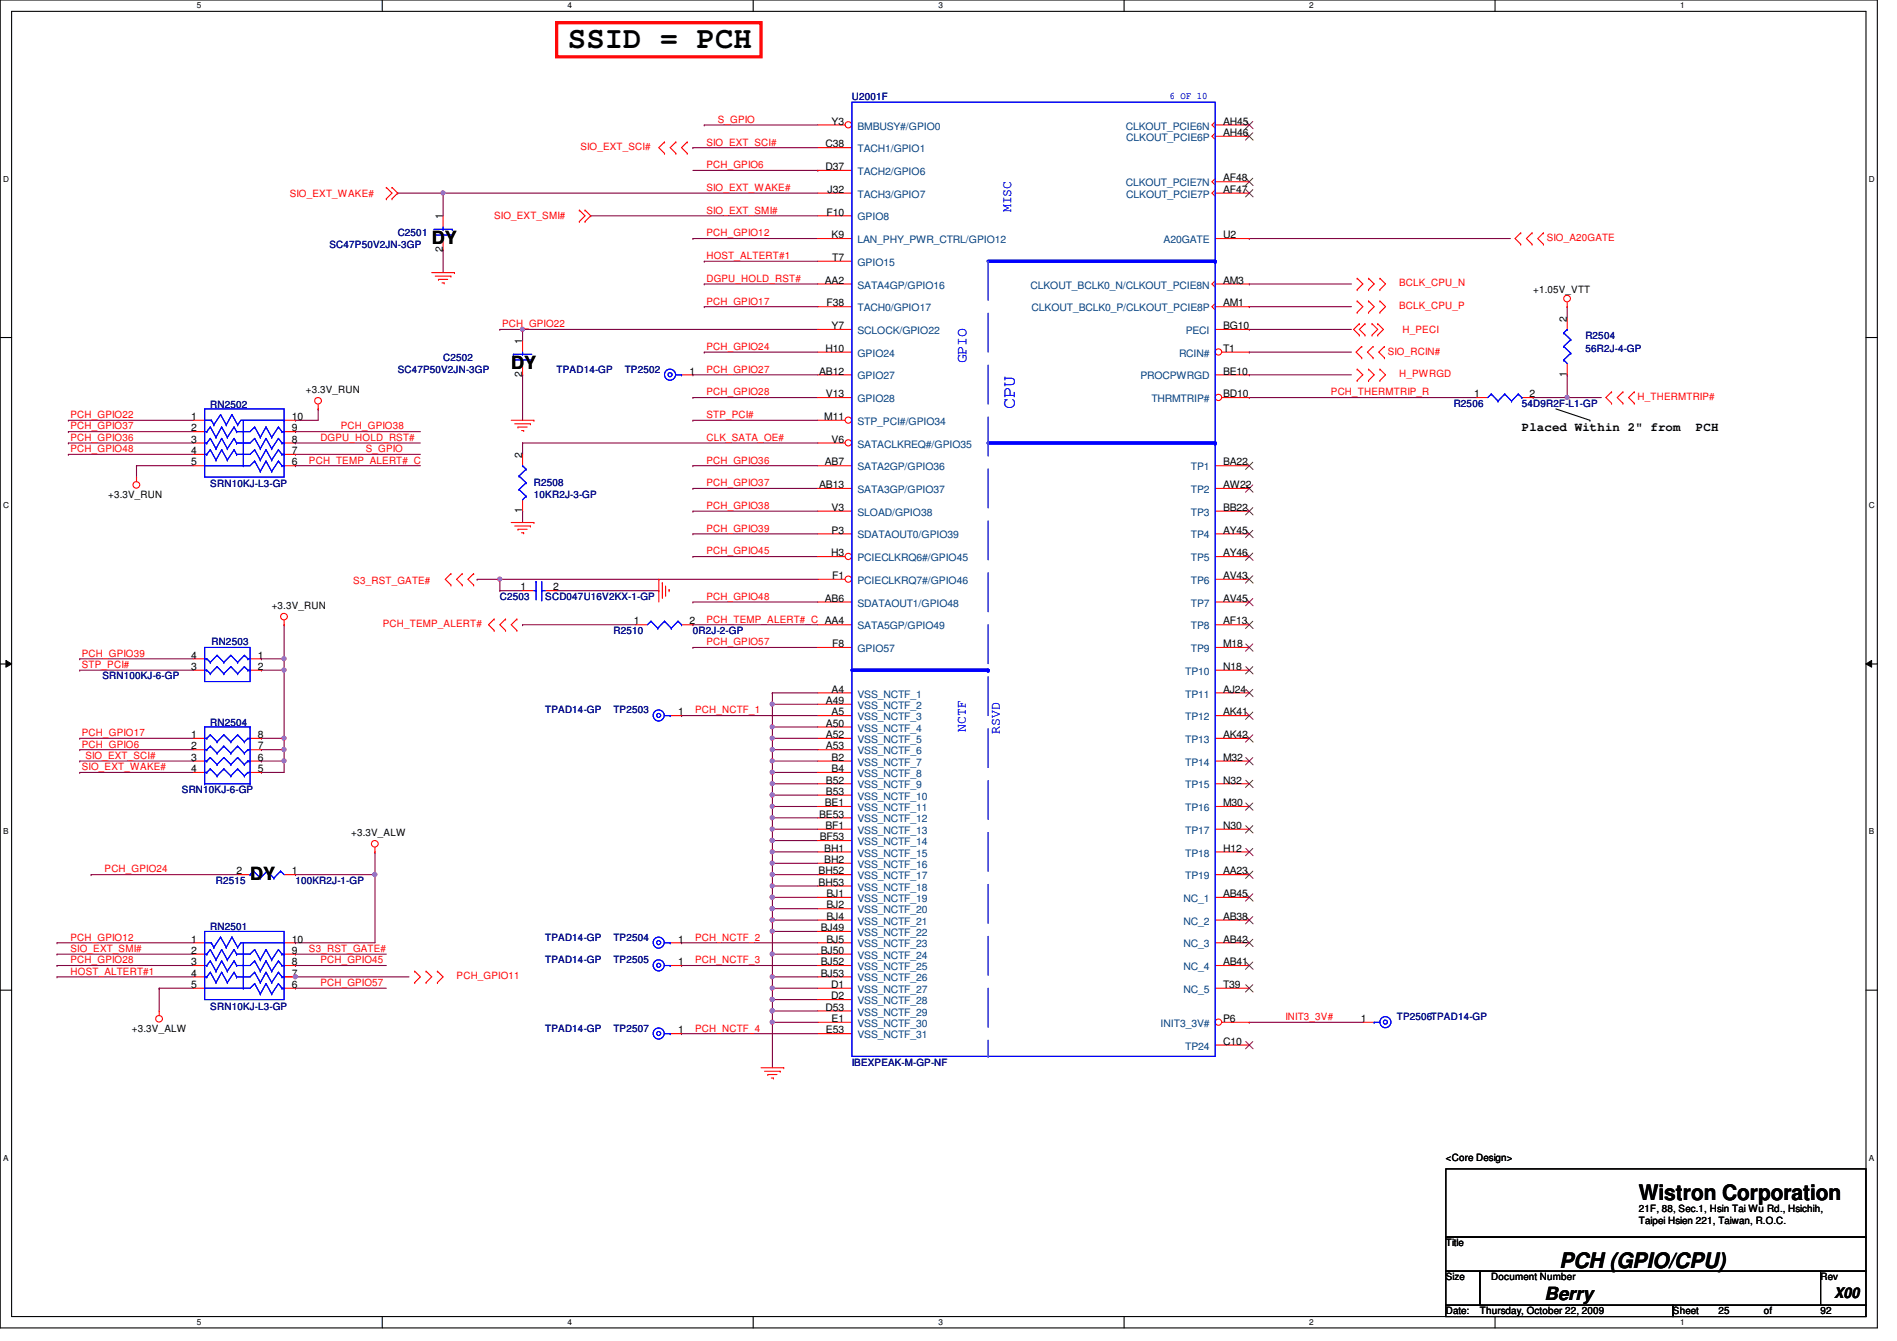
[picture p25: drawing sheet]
<svg xmlns="http://www.w3.org/2000/svg" width="297mm" height="210mm" viewBox="0 0 297 210" stroke-linecap="round" stroke-linejoin="round" font-family="sans-serif">
<defs><g id="words">
<text font-size="4.8" x="88.9" y="7.6">SSID = PCH</text>
<g font-size="3.3">
<text x="256.6" y="187.9">Wistron Corporation</text>
<text x="244.2" y="198.5">PCH (GPIO/CPU)</text>
</g>
<g font-size="2.8">
<text x="67.6" y="38.2">DY</text>
<text x="80" y="57.7">DY</text>
<text x="39.2" y="137.8">DY</text>
<text x="241.8" y="203.5">Berry</text>
</g>
<text font-size="2.8" fill="#00f" x="158.9" y="64" transform="rotate(-90 158.9 64)">CPU</text>
<text font-size="2.3" fill="#00f" x="151.3" y="56.9" transform="rotate(-90 151.3 56.9)">GPIO</text>
<text font-size="2.3" x="287.2" y="203.2">X00</text>
<g font-size="2.1" fill="#00f">
<text x="158.3" y="33.2" transform="rotate(-90 158.3 33.2)">MISC</text>
<text x="151.2" y="114.5" transform="rotate(-90 151.2 114.5)">NCTF</text>
<text x="156.5" y="114.9" transform="rotate(-90 156.5 114.9)">RSVD</text>
</g>
<g font-size="1.9">
<text x="238.3" y="67.4">Placed Within 2&quot; from</text>
<text x="265.6" y="67.4">PCH</text>
</g>
<g font-size="1.6" fill="#000080">
<text x="133.4" y="15.7">U2001F</text>
<text x="51.6" y="38.8">SC47P50V2JN-3GP</text>
<text x="62.3" y="37">C2501</text>
<text x="248.2" y="53">R2504</text>
<text x="62.3" y="58.3">SC47P50V2JN-3GP</text>
<text x="69.4" y="56.6">C2502</text>
<text x="87.2" y="58.3">TPAD14-GP</text>
<text x="97.8" y="58.3">TP2502</text>
<text x="248.2" y="55.1">56R2J-4-GP</text>
<text x="32.9" y="63.8">RN2502</text>
<text x="227.6" y="63.7">R2506</text>
<text x="238.3" y="63.7">54D9R2F-L1-GP</text>
<text x="32.9" y="76.3">SRN10KJ-L3-GP</text>
<text x="83.6" y="76.1">R2508</text>
<text x="83.6" y="77.9">10KR2J-3-GP</text>
<text x="78.3" y="93.9">C2503</text>
<text x="85.4" y="93.9">SCD047U16V2KX-1-GP</text>
<text x="33.1" y="101">RN2503</text>
<text x="96.1" y="99.2">R2510</text>
<text x="108.5" y="99.2">0R2J-2-GP</text>
<text x="16" y="106.3">SRN100KJ-6-GP</text>
<text x="32.9" y="113.6">RN2504</text>
<text x="85.4" y="111.7">TPAD14-GP</text>
<text x="96.1" y="111.7">TP2503</text>
<text x="28.5" y="124.1">SRN10KJ-6-GP</text>
<text x="33.8" y="138.3">R2515</text>
<text x="46.3" y="138.3">100KR2J-1-GP</text>
<text x="32.9" y="145.6">RN2501</text>
<text x="85.4" y="147.2">TPAD14-GP</text>
<text x="96.1" y="147.2">TP2504</text>
<text x="85.4" y="150.8">TPAD14-GP</text>
<text x="96.1" y="150.8">TP2505</text>
<text x="32.9" y="158.1">SRN10KJ-L3-GP</text>
<text x="85.4" y="161.5">TPAD14-GP</text>
<text x="96.1" y="161.5">TP2507</text>
<text x="218.7" y="159.7">TP2506TPAD14-GP</text>
<text x="133.4" y="166.8">IBEXPEAK-M-GP-NF</text>
</g>
<text font-size="1.6" fill="#00f" x="183.2" y="15.5">6 OF 10</text>
<g font-size="1.6" fill="#f00">
<text x="90.9" y="23.5">SIO_EXT_SCI#</text>
<text x="110.6" y="22.8">SIO_EXT_SCI#</text>
<text x="112.4" y="19.2">S_GPIO</text>
<text x="110.6" y="29.9">SIO_EXT_WAKE#</text>
<text x="110.6" y="26.3">PCH_GPIO6</text>
<text x="45.4" y="30.8">SIO_EXT_WAKE#</text>
<text x="77.4" y="34.3">SIO_EXT_SMI#</text>
<text x="110.6" y="33.4">SIO_EXT_SMI#</text>
<text x="110.6" y="37">PCH_GPIO12</text>
<text x="110.6" y="40.6">HOST_ALTERT#1</text>
<text x="242.2" y="37.7">SIO_A20GATE</text>
<text x="110.6" y="47.7">PCH_GPIO17</text>
<text x="110.6" y="44.1">DGPU_HOLD_RST#</text>
<text x="219.1" y="44.8">BCLK_CPU_N</text>
<text x="78.6" y="51.2">PCH_GPIO22</text>
<text x="219.1" y="48.4">BCLK_CPU_P</text>
<text x="219.6" y="52.1">H_PECI</text>
<text x="110.6" y="54.8">PCH_GPIO24</text>
<text x="110.6" y="58.3">PCH_GPIO27</text>
<text x="217.3" y="55.5">SIO_RCIN#</text>
<text x="219.1" y="59.1">H_PWRGD</text>
<text x="11" y="65.4">PCH_GPIO22</text>
<text x="110.6" y="61.9">PCH_GPIO28</text>
<text x="110.6" y="65.4">STP_PCI#</text>
<text x="208.4" y="61.9">PCH_THERMTRIP_R</text>
<text x="256.4" y="62.6">H_THERMTRIP#</text>
<text x="11" y="69">PCH_GPIO36</text>
<text x="11" y="70.8">PCH_GPIO48</text>
<text x="11" y="67.2">PCH_GPIO37</text>
<text x="50.2" y="69">DGPU_HOLD_RST#</text>
<text x="53.4" y="67.2">PCH_GPIO38</text>
<text x="57.3" y="70.8">S_GPIO</text>
<text x="110.6" y="69">CLK_SATA_OE#</text>
<text x="48.4" y="72.6">PCH_TEMP_ALERT#_C</text>
<text x="110.6" y="72.6">PCH_GPIO36</text>
<text x="110.6" y="76.1">PCH_GPIO37</text>
<text x="110.6" y="83.2">PCH_GPIO39</text>
<text x="110.6" y="79.7">PCH_GPIO38</text>
<text x="110.6" y="86.8">PCH_GPIO45</text>
<text x="55.3" y="91.4">S3_RST_GATE#</text>
<text x="110.6" y="93.9">PCH_GPIO48</text>
<text x="59.9" y="98.2">PCH_TEMP_ALERT#</text>
<text x="110.6" y="101">PCH_GPIO57</text>
<text x="110.6" y="97.5">PCH_TEMP_ALERT#_C AA4</text>
<text x="12.8" y="104.6">STP_PCI#</text>
<text x="12.8" y="102.8">PCH_GPIO39</text>
<text x="108.8" y="111.7">PCH_NCTF_1</text>
<text x="12.8" y="117">PCH_GPIO6</text>
<text x="12.8" y="115.2">PCH_GPIO17</text>
<text x="13.4" y="118.8">SIO_EXT_SCI#</text>
<text x="12.8" y="120.6">SIO_EXT_WAKE#</text>
<text x="16.4" y="136.6">PCH_GPIO24</text>
<text x="11" y="149">SIO_EXT_SMI#</text>
<text x="11" y="147.2">PCH_GPIO12</text>
<text x="48.4" y="149">S3_RST_GATE#</text>
<text x="108.8" y="147.2">PCH_NCTF_2</text>
<text x="11" y="152.6">HOST_ALTERT#1</text>
<text x="11" y="150.8">PCH_GPIO28</text>
<text x="50.2" y="154.3">PCH_GPIO57</text>
<text x="50.2" y="150.8">PCH_GPIO45</text>
<text x="71.5" y="153.3">PCH_GPIO11</text>
<text x="108.8" y="150.8">PCH_NCTF_3</text>
<text x="108.8" y="161.5">PCH_NCTF_4</text>
<text x="201.3" y="159.7">INIT3_3V#</text>
</g>
<g font-size="1.6">
<text x="129.2" y="23.1">C38</text>
<text x="130.2" y="19.5">Y3</text>
<text x="191.5" y="19.5">AH45</text>
<text x="191.5" y="21.3">AH46</text>
<text x="129.2" y="26.6">D37</text>
<text x="191.5" y="28.4">AF48</text>
<text x="69.3" y="34.3" transform="rotate(-90 69.3 34.3)">1</text>
<text x="129.4" y="33.7">F10</text>
<text x="129.6" y="30.2">J32</text>
<text x="191.5" y="30.2">AF47</text>
<text x="69.3" y="39.5" transform="rotate(-90 69.3 39.5)">2</text>
<text x="130.2" y="37.3">K9</text>
<text x="130.3" y="40.9">T7</text>
<text x="191.5" y="37.3">U2</text>
<text x="129.2" y="44.4">AA2</text>
<text x="129.4" y="48">F38</text>
<text x="191.5" y="44.4">AM3</text>
<text x="191.5" y="48">AM1</text>
<text x="240.1" y="45.9">+1.05V_VTT</text>
<text x="81.8" y="53.9" transform="rotate(-90 81.8 53.9)">1</text>
<text x="130.2" y="51.5">Y7</text>
<text x="191.5" y="51.5">BG10</text>
<text x="245.4" y="50.3" transform="rotate(-90 245.4 50.3)">2</text>
<text x="81.8" y="59" transform="rotate(-90 81.8 59)">2</text>
<text x="107.9" y="58.6">1</text>
<text x="128.3" y="58.6">AB12</text>
<text x="129.2" y="55.1">H10</text>
<text x="191.5" y="58.6">BE10</text>
<text x="191.5" y="55.1">T1</text>
<text x="245.4" y="59" transform="rotate(-90 245.4 59)">1</text>
<text x="29.9" y="65.7">1</text>
<text x="45.7" y="65.7">10</text>
<text x="47.9" y="61.6">+3.3V_RUN</text>
<text x="129.1" y="65.7">M11</text>
<text x="129.3" y="62.2">V13</text>
<text x="191.5" y="62.2">BD10</text>
<text x="230.8" y="62.2">1</text>
<text x="239.5" y="62.2">2</text>
<text x="29.9" y="67.5">2</text>
<text x="29.9" y="69.3">3</text>
<text x="29.9" y="71.1">4</text>
<text x="45.7" y="71.1">7</text>
<text x="45.7" y="69.3">8</text>
<text x="45.7" y="67.5">9</text>
<text x="81.8" y="71.7" transform="rotate(-90 81.8 71.7)">2</text>
<text x="130.2" y="69.3">V6</text>
<text x="16.9" y="77.9">+3.3V_RUN</text>
<text x="29.9" y="72.9">5</text>
<text x="45.7" y="72.9">6</text>
<text x="128.3" y="76.4">AB13</text>
<text x="129.2" y="72.9">AB7</text>
<text x="191.5" y="72.9">BA22</text>
<text x="191.5" y="76.4">AW22</text>
<text x="81.8" y="80.3" transform="rotate(-90 81.8 80.3)">1</text>
<text x="130.2" y="80">V3</text>
<text x="130.2" y="83.5">P3</text>
<text x="191.5" y="83.5">AY45</text>
<text x="191.5" y="80">BB22</text>
<text x="130.1" y="87.1">H3</text>
<text x="191.5" y="87.1">AY46</text>
<text x="42.5" y="95.3">+3.3V_RUN</text>
<text x="81.5" y="92.4">1</text>
<text x="86.6" y="92.4">2</text>
<text x="129.2" y="94.2">AB6</text>
<text x="130.3" y="90.6">F1</text>
<text x="191.5" y="90.6">AV43</text>
<text x="191.5" y="94.2">AV45</text>
<text x="99.3" y="97.7">1</text>
<text x="107.9" y="97.7">2</text>
<text x="130.3" y="101.3">F8</text>
<text x="191.5" y="101.3">M18</text>
<text x="191.5" y="97.7">AF13</text>
<text x="29.9" y="104.9">3</text>
<text x="29.9" y="103.1">4</text>
<text x="40.4" y="103.1">1</text>
<text x="40.4" y="104.9">2</text>
<text x="191.5" y="104.9">N18</text>
<text x="106.2" y="112">1</text>
<text x="129.3" y="110.2">A49</text>
<text x="129.3" y="113.7">A50</text>
<text x="130.2" y="108.4">A4</text>
<text x="130.2" y="112">A5</text>
<text x="191.5" y="108.4">AJ24</text>
<text x="191.5" y="112">AK41</text>
<text x="29.9" y="115.5">1</text>
<text x="29.9" y="117.3">2</text>
<text x="29.9" y="119.1">3</text>
<text x="40.4" y="119.1">6</text>
<text x="40.4" y="117.3">7</text>
<text x="40.4" y="115.5">8</text>
<text x="129.3" y="115.5">A52</text>
<text x="129.3" y="117.3">A53</text>
<text x="130.2" y="119.1">B2</text>
<text x="191.5" y="115.5">AK42</text>
<text x="191.5" y="119.1">M32</text>
<text x="29.9" y="120.9">4</text>
<text x="40.4" y="120.9">5</text>
<text x="129.3" y="122.6">B52</text>
<text x="129.3" y="124.4">B53</text>
<text x="130.2" y="120.9">B4</text>
<text x="191.5" y="122.6">N32</text>
<text x="55" y="130.9">+3.3V_ALW</text>
<text x="128.3" y="128">BE53</text>
<text x="128.4" y="131.5">BF53</text>
<text x="129.2" y="126.2">BE1</text>
<text x="129.2" y="129.8">BF1</text>
<text x="191.5" y="126.2">M30</text>
<text x="191.5" y="129.8">N30</text>
<text x="37" y="136.9">2</text>
<text x="45.7" y="136.9">1</text>
<text x="128.2" y="136.9">BH52</text>
<text x="129.1" y="133.3">BH1</text>
<text x="129.1" y="135.1">BH2</text>
<text x="191.5" y="136.9">AA23</text>
<text x="191.5" y="133.3">H12</text>
<text x="128.2" y="138.6">BH53</text>
<text x="129.4" y="140.4">BJ1</text>
<text x="129.4" y="142.2">BJ2</text>
<text x="129.4" y="144">BJ4</text>
<text x="191.5" y="140.4">AB45</text>
<text x="191.5" y="144">AB38</text>
<text x="29.9" y="147.5">1</text>
<text x="29.9" y="149.3">2</text>
<text x="45.7" y="149.3">9</text>
<text x="45.7" y="147.5">10</text>
<text x="106.2" y="147.5">1</text>
<text x="128.5" y="145.8">BJ49</text>
<text x="128.5" y="149.3">BJ50</text>
<text x="129.4" y="147.5">BJ5</text>
<text x="191.5" y="147.5">AB42</text>
<text x="29.9" y="151.1">3</text>
<text x="29.9" y="152.9">4</text>
<text x="29.9" y="154.6">5</text>
<text x="45.7" y="154.6">6</text>
<text x="45.7" y="152.9">7</text>
<text x="45.7" y="151.1">8</text>
<text x="106.2" y="151.1">1</text>
<text x="128.5" y="151.1">BJ52</text>
<text x="128.5" y="152.9">BJ53</text>
<text x="130.1" y="154.6">D1</text>
<text x="191.5" y="151.1">AB41</text>
<text x="191.5" y="154.6">T39</text>
<text x="20.7" y="161.5">+3.3V_ALW</text>
<text x="106.2" y="161.8">1</text>
<text x="129.2" y="158.2">D53</text>
<text x="129.3" y="161.8">E53</text>
<text x="130.1" y="156.4">D2</text>
<text x="130.2" y="160">E1</text>
<text x="191.5" y="160">P6</text>
<text x="213.1" y="160">1</text>
<text x="191.5" y="163.5">C10</text>
<text x="226.4" y="181.7">&lt;Core Design&gt;</text>
<text x="256.6" y="189.7">21F, 88, Sec.1, Hsin Tai Wu Rd., Hsichih,</text>
<text x="256.6" y="191.6">Taipei Hsien 221, Taiwan, R.O.C.</text>
<text x="226.4" y="195.1">Title</text>
<text x="226.4" y="200.4">Size</text>
<text x="233.5" y="200.4">Document Number</text>
<text x="285.1" y="200.4">Rev</text>
<text x="226.4" y="205.7">Date:</text>
<text x="231.7" y="205.7">Thursday, October 22, 2009</text>
<text x="262" y="205.7">Sheet</text>
<text x="269.1" y="205.7">25</text>
<text x="276.2" y="205.7">of</text>
<text x="285.1" y="205.7">92</text>
</g>
<g font-size="1.6" fill="#004080">
<text x="134.3" y="20.3">BMBUSY#/GPIO0</text>
<text x="134.3" y="23.8">TACH1/GPIO1</text>
<text x="176.3" y="20.3">CLKOUT_PCIE6N</text>
<text x="176.4" y="22.1">CLKOUT_PCIE6P</text>
<text x="134.3" y="27.4">TACH2/GPIO6</text>
<text x="176.3" y="29.2">CLKOUT_PCIE7N</text>
<text x="134.3" y="30.9">TACH3/GPIO7</text>
<text x="134.3" y="34.5">GPIO8</text>
<text x="176.4" y="30.9">CLKOUT_PCIE7P</text>
<text x="134.3" y="38.1">LAN_PHY_PWR_CTRL/GPIO12</text>
<text x="134.3" y="41.6">GPIO15</text>
<text x="182.2" y="38.1">A20GATE</text>
<text x="134.3" y="45.2">SATA4GP/GPIO16</text>
<text x="161.4" y="45.2">CLKOUT_BCLK0_N/CLKOUT_PCIE8N</text>
<text x="134.3" y="48.7">TACH0/GPIO17</text>
<text x="134.3" y="52.3">SCLOCK/GPIO22</text>
<text x="161.5" y="48.7">CLKOUT_BCLK0_P/CLKOUT_PCIE8P</text>
<text x="185.7" y="52.3">PECI</text>
<text x="134.3" y="59.4">GPIO27</text>
<text x="134.3" y="55.8">GPIO24</text>
<text x="178.6" y="59.4">PROCPWRGD</text>
<text x="184.6" y="55.8">RCIN#</text>
<text x="134.3" y="62.9">GPIO28</text>
<text x="180.3" y="62.9">THRMTRIP#</text>
<text x="134.3" y="66.5">STP_PCI#/GPIO34</text>
<text x="134.3" y="70.1">SATACLKREQ#/GPIO35</text>
<text x="134.3" y="77.2">SATA3GP/GPIO37</text>
<text x="134.3" y="73.6">SATA2GP/GPIO36</text>
<text x="186.5" y="73.6">TP1</text>
<text x="186.5" y="77.2">TP2</text>
<text x="134.3" y="80.7">SLOAD/GPIO38</text>
<text x="186.5" y="80.7">TP3</text>
<text x="134.3" y="84.3">SDATAOUT0/GPIO39</text>
<text x="134.3" y="87.8">PCIECLKRQ6#/GPIO45</text>
<text x="186.5" y="87.8">TP5</text>
<text x="186.5" y="84.3">TP4</text>
<text x="134.3" y="95">SDATAOUT1/GPIO48</text>
<text x="134.3" y="91.4">PCIECLKRQ7#/GPIO46</text>
<text x="186.5" y="91.4">TP6</text>
<text x="186.5" y="95">TP7</text>
<text x="134.3" y="98.5">SATA5GP/GPIO49</text>
<text x="186.5" y="98.5">TP8</text>
<text x="134.3" y="102.1">GPIO57</text>
<text x="185.6" y="105.6">TP10</text>
<text x="186.5" y="102.1">TP9</text>
<text x="134.3" y="109.2">VSS_NCTF_1</text>
<text x="134.3" y="111">VSS_NCTF_2</text>
<text x="134.3" y="112.7">VSS_NCTF_3</text>
<text x="185.6" y="109.2">TP11</text>
<text x="185.6" y="112.7">TP12</text>
<text x="134.3" y="114.5">VSS_NCTF_4</text>
<text x="134.3" y="116.3">VSS_NCTF_5</text>
<text x="134.3" y="118.1">VSS_NCTF_6</text>
<text x="134.3" y="119.8">VSS_NCTF_7</text>
<text x="185.6" y="116.3">TP13</text>
<text x="185.6" y="119.8">TP14</text>
<text x="134.3" y="121.6">VSS_NCTF_8</text>
<text x="134.3" y="123.4">VSS_NCTF_9</text>
<text x="134.3" y="125.2">VSS_NCTF_10</text>
<text x="185.6" y="123.4">TP15</text>
<text x="134.3" y="127">VSS_NCTF_11</text>
<text x="134.3" y="128.7">VSS_NCTF_12</text>
<text x="134.3" y="130.5">VSS_NCTF_13</text>
<text x="185.6" y="127">TP16</text>
<text x="185.6" y="130.5">TP17</text>
<text x="134.3" y="132.3">VSS_NCTF_14</text>
<text x="134.3" y="134.1">VSS_NCTF_15</text>
<text x="134.3" y="135.8">VSS_NCTF_16</text>
<text x="134.3" y="137.6">VSS_NCTF_17</text>
<text x="185.6" y="137.6">TP19</text>
<text x="185.6" y="134.1">TP18</text>
<text x="134.3" y="139.4">VSS_NCTF_18</text>
<text x="134.3" y="141.2">VSS_NCTF_19</text>
<text x="134.3" y="143">VSS_NCTF_20</text>
<text x="185.3" y="141.2">NC_1</text>
<text x="134.3" y="144.7">VSS_NCTF_21</text>
<text x="134.3" y="146.5">VSS_NCTF_22</text>
<text x="134.3" y="148.3">VSS_NCTF_23</text>
<text x="185.3" y="144.7">NC_2</text>
<text x="185.3" y="148.3">NC_3</text>
<text x="134.3" y="150.1">VSS_NCTF_24</text>
<text x="134.3" y="151.8">VSS_NCTF_25</text>
<text x="134.3" y="153.6">VSS_NCTF_26</text>
<text x="134.3" y="155.4">VSS_NCTF_27</text>
<text x="185.3" y="151.8">NC_4</text>
<text x="185.3" y="155.4">NC_5</text>
<text x="134.3" y="157.2">VSS_NCTF_28</text>
<text x="134.3" y="159">VSS_NCTF_29</text>
<text x="134.3" y="160.7">VSS_NCTF_30</text>
<text x="181.7" y="160.7">INIT3_3V#</text>
<text x="134.3" y="162.5">VSS_NCTF_31</text>
<text x="185.6" y="164.3">TP24</text>
</g>
<g font-size="1.3">
<text x="30.8" y="1.3">5</text>
<text x="88.9" y="1.3">4</text>
<text x="146.9" y="1.3">3</text>
<text x="205" y="1.3">2</text>
<text x="263.1" y="1.3">1</text>
<text x=".5" y="28.4">D</text>
<text x="292.6" y="28.4">D</text>
<text x=".5" y="79.5">C</text>
<text x="292.6" y="79.5">C</text>
<text x=".5" y="130.6">B</text>
<text x="292.6" y="130.6">B</text>
<text x=".5" y="181.7">A</text>
<text x="292.6" y="181.7">A</text>
<text x="30.8" y="207.4">5</text>
<text x="88.9" y="207.4">4</text>
<text x="146.9" y="207.4">3</text>
<text x="205" y="207.4">2</text>
<text x="263.1" y="207.4">1</text>
</g>
</g></defs>
<path d="M0 0h294v207.9h-294zM1.8 1.8h290.4v204.3h-290.4z" fill="none" stroke="#000" stroke-width=".17"/>
<g fill="#fff">
<path d="M30.8 .2h.7v1.4h-.7z"/>
<path d="M30.8 206.2h.7v1.4h-.7z"/>
</g>
<path d="M59.9 0v1.8M59.9 206.1v1.8" fill="none" stroke="#000" stroke-width=".17"/>
<g fill="#fff">
<path d="M88.9 .2h.6v1.4h-.6z"/>
<path d="M88.9 206.2h.6v1.4h-.6z"/>
</g>
<path d="M117.9 0v1.8M117.9 206.1v1.8" fill="none" stroke="#000" stroke-width=".17"/>
<g fill="#fff">
<path d="M146.9 .2h.7v1.4h-.7z"/>
<path d="M146.9 206.2h.7v1.4h-.7z"/>
</g>
<path d="M176 0v1.8M176 206.1v1.8" fill="none" stroke="#000" stroke-width=".17"/>
<g fill="#fff">
<path d="M205 .2h.7v1.4h-.7z"/>
<path d="M205 206.2h.7v1.4h-.7z"/>
</g>
<path d="M234.1 0v1.8M234.1 206.1v1.8" fill="none" stroke="#000" stroke-width=".17"/>
<g fill="#fff">
<path d="M263.1 .2h.7v1.4h-.7z"/>
<path d="M263.1 206.2h.7v1.4h-.7z"/>
<path d="M.5 27.3h.9v1.4h-.9z"/>
<path d="M292.6 27.3h.9v1.4h-.9z"/>
<path d="M.5 78.4h.9v1.4h-.9z"/>
<path d="M292.6 78.4h.9v1.4h-.9z"/>
</g>
<path d="M0 52.8h1.8M292.2 52.8h1.8" fill="none" stroke="#000" stroke-width=".17"/>
<g fill="#fff">
<path d="M.5 129.5h.8v1.4h-.8z"/>
<path d="M292.6 129.5h.9v1.4h-.9z"/>
</g>
<path d="M0 103.9h1.8M292.2 103.9h1.8" fill="none" stroke="#000" stroke-width=".17"/>
<path d="M.9 103.4l.9 .5-.9 .5zM292.2 103.9l.9-.5v1z" fill="#000"/>
<path d="M.9 103.4l.9 .5-.9 .5zM292.2 103.9l.9-.5v1z" fill="none" stroke="#000" stroke-width=".16"/>
<g fill="#fff">
<path d="M.5 180.5h.8v1.4h-.8z"/>
<path d="M292.6 180.5h.9v1.4h-.9z"/>
</g>
<path d="M0 155h1.8M292.2 155h1.8" fill="none" stroke="#000" stroke-width=".17"/>
<path d="M120.9 108.5h.1M120.9 110.2h.1M120.9 108.5h7.2M120.9 108.5v1.7M120.9 110.2h7.2" fill="none" stroke="#800040" stroke-width=".17"/>
<circle cx="120.9" cy="110.2" r=".32" fill="#f0f"/>
<circle cx="120.9" cy="110.2" r=".32" fill="none" stroke="#f0f" stroke-width=".17"/>
<path d="M106.7 112h.1M106.7 112h21.4M120.9 113.8h.1M120.9 113.8h7.2" fill="none" stroke="#800040" stroke-width=".17"/>
<circle cx="120.9" cy="113.8" r=".32" fill="#f0f"/>
<circle cx="120.9" cy="113.8" r=".32" fill="none" stroke="#f0f" stroke-width=".17"/>
<path d="M120.9 113.8h.1M120.9 115.6h.1M120.9 117.3h.1M120.9 113.8v1.8M120.9 117.3v1.8M120.9 115.6h7.2M120.9 117.3h7.2" fill="none" stroke="#800040" stroke-width=".17"/>
<circle cx="120.9" cy="117.3" r=".32" fill="#f0f"/>
<circle cx="120.9" cy="117.3" r=".32" fill="none" stroke="#f0f" stroke-width=".17"/>
<path d="M120.9 119.1h.1M120.9 119.1h7.2" fill="none" stroke="#800040" stroke-width=".17"/>
<circle cx="120.9" cy="119.1" r=".32" fill="#f0f"/>
<circle cx="120.9" cy="119.1" r=".32" fill="none" stroke="#f0f" stroke-width=".17"/>
<path d="M120.9 119.1h.1M120.9 119.1v1.8M120.9 120.9h.1M120.9 120.9h7.2" fill="none" stroke="#800040" stroke-width=".17"/>
<circle cx="120.9" cy="120.9" r=".32" fill="#f0f"/>
<circle cx="120.9" cy="120.9" r=".32" fill="none" stroke="#f0f" stroke-width=".17"/>
<path d="M120.9 120.9h.1M120.9 122.7h.1M120.9 120.9v1.8M120.9 122.7h7.2" fill="none" stroke="#800040" stroke-width=".17"/>
<circle cx="120.9" cy="122.7" r=".32" fill="#f0f"/>
<circle cx="120.9" cy="122.7" r=".32" fill="none" stroke="#f0f" stroke-width=".17"/>
<path d="M120.9 122.7h.1M120.9 124.5h.1M120.9 122.7v1.8M120.9 124.5h7.2" fill="none" stroke="#800040" stroke-width=".17"/>
<circle cx="120.9" cy="124.4" r=".32" fill="#f0f"/>
<circle cx="120.9" cy="124.4" r=".32" fill="none" stroke="#f0f" stroke-width=".17"/>
<path d="M120.9 126.2h.1M120.9 126.2v1.8" fill="none" stroke="#800040" stroke-width=".17"/>
<circle cx="120.9" cy="126.2" r=".32" fill="#f0f"/>
<circle cx="120.9" cy="126.2" r=".32" fill="none" stroke="#f0f" stroke-width=".17"/>
<path d="M120.9 126.2h.1M120.9 136.9h.1M120.9 126.2h7.2M120.9 136.9h7.2" fill="none" stroke="#800040" stroke-width=".17"/>
<circle cx="120.9" cy="136.9" r=".32" fill="#f0f"/>
<circle cx="120.9" cy="136.9" r=".32" fill="none" stroke="#f0f" stroke-width=".17"/>
<path d="M120.9 138.7h.1M120.9 138.7h7.2" fill="none" stroke="#800040" stroke-width=".17"/>
<circle cx="120.9" cy="138.7" r=".32" fill="#f0f"/>
<circle cx="120.9" cy="138.7" r=".32" fill="none" stroke="#f0f" stroke-width=".17"/>
<path d="M120.9 128h.1M120.9 128h7.2" fill="none" stroke="#800040" stroke-width=".17"/>
<circle cx="120.9" cy="128" r=".32" fill="#f0f"/>
<circle cx="120.9" cy="128" r=".32" fill="none" stroke="#f0f" stroke-width=".17"/>
<path d="M120.9 140.5h.1M120.9 140.5h7.2" fill="none" stroke="#800040" stroke-width=".17"/>
<circle cx="120.9" cy="140.4" r=".32" fill="#f0f"/>
<circle cx="120.9" cy="140.4" r=".32" fill="none" stroke="#f0f" stroke-width=".17"/>
<path d="M120.9 142.2h.1M120.9 142.2h7.2" fill="none" stroke="#800040" stroke-width=".17"/>
<circle cx="120.9" cy="142.2" r=".32" fill="#f0f"/>
<circle cx="120.9" cy="142.2" r=".32" fill="none" stroke="#f0f" stroke-width=".17"/>
<path d="M120.9 129.8h.1M120.9 129.8h7.2" fill="none" stroke="#800040" stroke-width=".17"/>
<circle cx="120.9" cy="129.8" r=".32" fill="#f0f"/>
<circle cx="120.9" cy="129.8" r=".32" fill="none" stroke="#f0f" stroke-width=".17"/>
<path d="M120.9 144h.1M120.9 144h7.2" fill="none" stroke="#800040" stroke-width=".17"/>
<circle cx="120.9" cy="144" r=".32" fill="#f0f"/>
<circle cx="120.9" cy="144" r=".32" fill="none" stroke="#f0f" stroke-width=".17"/>
<path d="M120.9 131.6h.1M120.9 131.6h7.2" fill="none" stroke="#800040" stroke-width=".17"/>
<circle cx="120.9" cy="131.5" r=".32" fill="#f0f"/>
<circle cx="120.9" cy="131.5" r=".32" fill="none" stroke="#f0f" stroke-width=".17"/>
<path d="M120.9 145.8h.1M120.9 145.8h7.2" fill="none" stroke="#800040" stroke-width=".17"/>
<circle cx="120.9" cy="145.8" r=".32" fill="#f0f"/>
<circle cx="120.9" cy="145.8" r=".32" fill="none" stroke="#f0f" stroke-width=".17"/>
<path d="M120.9 133.3h.1M120.9 135.1h.1M120.9 133.3h7.2M120.9 135.1h7.2" fill="none" stroke="#800040" stroke-width=".17"/>
<circle cx="120.9" cy="135.1" r=".32" fill="#f0f"/>
<circle cx="120.9" cy="135.1" r=".32" fill="none" stroke="#f0f" stroke-width=".17"/>
<path d="M120.9 128h.1M120.9 133.3h.1M120.9 128v1.8M120.9 133.3v1.8" fill="none" stroke="#800040" stroke-width=".17"/>
<circle cx="120.9" cy="133.3" r=".32" fill="#f0f"/>
<circle cx="120.9" cy="133.3" r=".32" fill="none" stroke="#f0f" stroke-width=".17"/>
<path d="M120.9 129.8h.1M120.9 138.7h.1M120.9 129.8v1.8M120.9 138.7v3.5M120.9 140.5h.1" fill="none" stroke="#800040" stroke-width=".17"/>
<circle cx="120.9" cy="140.4" r=".32" fill="#f0f"/>
<circle cx="120.9" cy="140.4" r=".32" fill="none" stroke="#f0f" stroke-width=".17"/>
<path d="M120.9 142.2h.1M120.9 142.2v1.8" fill="none" stroke="#800040" stroke-width=".17"/>
<circle cx="120.9" cy="142.2" r=".32" fill="#f0f"/>
<circle cx="120.9" cy="142.2" r=".32" fill="none" stroke="#f0f" stroke-width=".17"/>
<path d="M120.9 156.5h.1M120.9 156.5h7.2" fill="none" stroke="#800040" stroke-width=".17"/>
<circle cx="120.9" cy="156.4" r=".32" fill="#f0f"/>
<circle cx="120.9" cy="156.4" r=".32" fill="none" stroke="#f0f" stroke-width=".17"/>
<path d="M120.9 158.2h.1M120.9 158.2h7.2" fill="none" stroke="#800040" stroke-width=".17"/>
<circle cx="120.9" cy="158.2" r=".32" fill="#f0f"/>
<circle cx="120.9" cy="158.2" r=".32" fill="none" stroke="#f0f" stroke-width=".17"/>
<path d="M106.7 147.6h.1M106.7 147.6h21.4M120.9 160h.1M120.9 160h7.2" fill="none" stroke="#800040" stroke-width=".17"/>
<circle cx="120.9" cy="160" r=".32" fill="#f0f"/>
<circle cx="120.9" cy="160" r=".32" fill="none" stroke="#f0f" stroke-width=".17"/>
<path d="M120.9 149.4h.1M120.9 149.4h7.2M106.7 161.8h.1M106.7 161.8h21.4" fill="none" stroke="#800040" stroke-width=".17"/>
<circle cx="120.9" cy="149.3" r=".32" fill="#f0f"/>
<circle cx="120.9" cy="149.3" r=".32" fill="none" stroke="#f0f" stroke-width=".17"/>
<path d="M106.7 151.1h.1M106.7 151.1h21.4M120.9 152.9h.1M120.9 152.9h7.2" fill="none" stroke="#800040" stroke-width=".17"/>
<circle cx="120.9" cy="152.9" r=".32" fill="#f0f"/>
<circle cx="120.9" cy="152.9" r=".32" fill="none" stroke="#f0f" stroke-width=".17"/>
<path d="M120.9 154.7h.1M120.9 154.7h7.2M120.9 154.7v1.8" fill="none" stroke="#800040" stroke-width=".17"/>
<circle cx="120.9" cy="154.7" r=".32" fill="#f0f"/>
<circle cx="120.9" cy="154.7" r=".32" fill="none" stroke="#f0f" stroke-width=".17"/>
<path d="M120.9 156.5h.1M120.9 156.5v1.7" fill="none" stroke="#800040" stroke-width=".17"/>
<circle cx="120.9" cy="156.4" r=".32" fill="#f0f"/>
<circle cx="120.9" cy="156.4" r=".32" fill="none" stroke="#f0f" stroke-width=".17"/>
<path d="M120.9 158.2h.1M120.9 158.2v1.8" fill="none" stroke="#800040" stroke-width=".17"/>
<circle cx="120.9" cy="158.2" r=".32" fill="#f0f"/>
<circle cx="120.9" cy="158.2" r=".32" fill="none" stroke="#f0f" stroke-width=".17"/>
<path d="M195.6 58.7h.1M195.6 55.1h.1M195.6 58.7h16M195.6 55.1h16M245.4 58.7h.1M245.4 58.7v3.5" fill="none" stroke="#800040" stroke-width=".17"/>
<circle cx="245.4" cy="62.2" r=".32" fill="#f0f"/>
<circle cx="245.4" cy="62.2" r=".32" fill="none" stroke="#f0f" stroke-width=".17"/>
<g fill="none" stroke="#800040" stroke-width=".17">
<path d="M108.5 37.3h.1M108.5 37.3h19.6M195.6 44.4h.1M195.6 48h.1M195.6 51.6h.1M195.6 44.4h16M195.6 48h16M195.6 51.6h16M245.4 48h.1M245.4 48v1.8M81.8 69.3h.1M81.8 69.3h46.3"/>
<path d="M108.5 62.2h.1M108.5 62.2h19.6M195.6 62.2h.1M195.6 62.2h35.6M240.1 62.2h.1M240.1 62.2h5.3M108.5 83.6h.1M108.5 83.6h19.6M120.9 131.6h.1M120.9 131.6v1.7M120.9 152.9h.1M120.9 152.9v1.8"/>
</g>
<circle cx="120.9" cy="131.5" r=".32" fill="#f0f"/>
<circle cx="120.9" cy="131.5" r=".32" fill="none" stroke="#f0f" stroke-width=".17"/>
<path d="M120.9 115.6h.1M120.9 115.6v1.7" fill="none" stroke="#800040" stroke-width=".17"/>
<circle cx="120.9" cy="115.5" r=".32" fill="#f0f"/>
<circle cx="120.9" cy="115.5" r=".32" fill="none" stroke="#f0f" stroke-width=".17"/>
<path d="M120.9 144h.1M120.9 144v1.8" fill="none" stroke="#800040" stroke-width=".17"/>
<circle cx="120.9" cy="144" r=".32" fill="#f0f"/>
<circle cx="120.9" cy="144" r=".32" fill="none" stroke="#f0f" stroke-width=".17"/>
<path d="M120.9 124.5h.1M120.9 124.5v1.7" fill="none" stroke="#800040" stroke-width=".17"/>
<circle cx="120.9" cy="124.4" r=".32" fill="#f0f"/>
<circle cx="120.9" cy="124.4" r=".32" fill="none" stroke="#f0f" stroke-width=".17"/>
<g fill="none" stroke="#800040" stroke-width=".17">
<path d="M69.4 30.2h.1M69.4 30.2h58.7M195.6 37.3h.1M195.6 37.3h40.9M110.3 40.9h.1M110.3 40.9h17.8M108.5 72.9h.1M108.5 65.8h.1M108.5 72.9h19.6M108.5 65.8h19.6M108.5 87.1h.1M108.5 87.1h19.6"/>
<path d="M108.5 101.3h.1M108.5 101.3h19.6M195.6 160h.1M195.6 160h17.8"/>
</g>
<circle cx="69.4" cy="30.2" r=".32" fill="#f0f"/>
<circle cx="69.4" cy="30.2" r=".32" fill="none" stroke="#f0f" stroke-width=".17"/>
<path d="M62.3 30.2h.1M62.3 30.2h7.1M69.4 30.2h.1M69.4 39.1h.1M69.4 30.2v3.6M69.4 39.1v3.6M92.5 33.8h.1M92.5 33.8h35.6M81.8 51.6h.1M81.8 51.6h46.3M110.3 48h.1M110.3 48h17.8" fill="none" stroke="#800040" stroke-width=".17"/>
<circle cx="81.8" cy="51.5" r=".32" fill="#f0f"/>
<circle cx="81.8" cy="51.5" r=".32" fill="none" stroke="#f0f" stroke-width=".17"/>
<g fill="none" stroke="#800040" stroke-width=".17">
<path d="M78.3 51.6h.1M78.3 51.6h3.5M81.8 58.7h.1M81.8 51.6h.1M81.8 51.6v1.7M81.8 58.7v7.1M108.5 58.7h.1M108.5 58.7h19.6M110.3 55.1h.1M110.3 55.1h17.8M81.8 69.3h.1M81.8 69.3v1.8"/>
<path d="M245.4 62.2h.1M245.4 62.2h5.3M78.3 90.7h.1M78.3 90.7h49.8M81.8 80h.1M81.8 97.8h.1M81.8 80v1.8M81.8 97.8h17.8M108.5 80h.1M108.5 80h19.6M12.5 117.3h.1M12.5 117.3h17.8"/>
<path d="M120.9 110.2h.1M120.9 110.2v3.6M14.3 136.9h.1M14.3 136.9h23.1M46.3 136.9h.1M46.3 136.9h12.4M120.9 135.1h.1M120.9 136.9h.1M120.9 135.1v3.6M8.9 149.4h.1M8.9 147.6h.1M8.9 149.4h21.4"/>
<path d="M8.9 147.6h21.4M120.9 145.8h.1M120.9 149.4h.1M120.9 145.8v7.1M120.9 160h.1M120.9 160v7.1"/>
</g>
<circle cx="78.2" cy="90.7" r=".32" fill="#f0f"/>
<circle cx="78.2" cy="90.7" r=".32" fill="none" stroke="#f0f" stroke-width=".17"/>
<g fill="none" stroke="#800040" stroke-width=".17">
<path d="M21.4 72.9h.1M21.4 72.9h8.9M21.4 72.9v1.8M46.3 65.8h.1M49.8 64h.1M49.8 64v1.8h-3.5M44.5 97.8h.1M44.5 97.8v5.3h-3.6M74.7 90.7h.1M74.7 90.7h3.6M78.3 92.5h.1M78.3 90.7h.1"/>
<path d="M78.3 92.5h3.5M78.3 90.7v1.8M87.2 92.5h16M103.2 92.5h.1M40.9 103.1h.1"/>
</g>
<circle cx="44.5" cy="103.1" r=".32" fill="#f0f"/>
<circle cx="44.5" cy="103.1" r=".32" fill="none" stroke="#f0f" stroke-width=".17"/>
<g fill="none" stroke="#800040" stroke-width=".17">
<path d="M110.3 44.4h.1M110.3 44.4h17.8M108.5 76.5h.1M108.5 76.5h19.6M108.5 94.2h.1M108.5 97.8h.1M108.5 94.2h19.6M108.5 97.8h19.6M40.9 104.9h.1M40.9 115.6h.1M40.9 104.9h3.6M44.5 103.1h.1"/>
<path d="M44.5 104.9h.1M44.5 103.1v12.5h-3.6"/>
</g>
<circle cx="44.5" cy="115.5" r=".32" fill="#f0f"/>
<circle cx="44.5" cy="115.5" r=".32" fill="none" stroke="#f0f" stroke-width=".17"/>
<circle cx="44.5" cy="104.9" r=".32" fill="#f0f"/>
<circle cx="44.5" cy="104.9" r=".32" fill="none" stroke="#f0f" stroke-width=".17"/>
<path d="M40.9 117.3h.1M40.9 119.1h.1M40.9 117.3h3.6M40.9 119.1h3.6M44.5 119.1h.1M44.5 119.1v1.8h-3.6M40.9 120.9h.1" fill="none" stroke="#800040" stroke-width=".17"/>
<circle cx="44.5" cy="119.1" r=".32" fill="#f0f"/>
<circle cx="44.5" cy="119.1" r=".32" fill="none" stroke="#f0f" stroke-width=".17"/>
<path d="M110.3 19.6h.1M110.3 19.6h17.8M108.5 23.1h.1M108.5 23.1h19.6M108.5 26.7h19.6M128.1 26.7h.1M44.5 115.6h.1M44.5 117.3h.1M44.5 115.6v3.5" fill="none" stroke="#800040" stroke-width=".17"/>
<circle cx="44.5" cy="117.3" r=".32" fill="#f0f"/>
<circle cx="44.5" cy="117.3" r=".32" fill="none" stroke="#f0f" stroke-width=".17"/>
<path d="M58.7 136.9h.1M58.7 136.9v10.7M8.9 152.9h.1M8.9 151.1h.1M8.9 152.9h21.4M8.9 151.1h21.4" fill="none" stroke="#800040" stroke-width=".17"/>
<circle cx="58.7" cy="136.9" r=".32" fill="#f0f"/>
<circle cx="58.7" cy="136.9" r=".32" fill="none" stroke="#f0f" stroke-width=".17"/>
<g fill="none" stroke="#800040" stroke-width=".17">
<path d="M46.3 71.1h.1M46.3 69.3h.1M46.3 71.1h19.5M46.3 69.3h19.5M12.5 104.9h.1M12.5 103.1h.1M12.5 115.6h.1M12.5 119.1h.1M12.5 104.9h17.8M12.5 103.1h17.8M12.5 115.6h17.8M12.5 119.1h17.8"/>
<path d="M12.5 120.9h.1M12.5 120.9h17.8M58.7 133.3h.1M58.7 133.3v3.6M24.9 154.7h.1M24.9 154.7v3.5M24.9 154.7h5.4M46.3 147.6h.1M46.3 154.7h.1M46.3 152.9h.1M46.3 147.6h12.4M46.3 154.7h14.2"/>
<path d="M46.3 152.9h17.7"/>
</g>
<circle cx="46.2" cy="152.9" r=".32" fill="#f0f"/>
<circle cx="46.2" cy="152.9" r=".32" fill="none" stroke="#f0f" stroke-width=".17"/>
<g fill="none" stroke="#800040" stroke-width=".17">
<path d="M10.7 69.3h.1M10.7 71.1h.1M10.7 65.8h.1M10.7 67.6h.1M10.7 69.3h19.6M10.7 71.1h19.6M10.7 65.8h19.6M10.7 67.6h19.6M46.3 72.9h.1M46.3 67.6h.1M46.3 67.6h19.5M46.3 72.9h19.5"/>
<path d="M44.5 152.9h.1M44.5 152.9h1.8M46.3 151.1h.1M46.3 149.4h.1M46.3 151.1h14.2M46.3 149.4h14.2"/>
</g>
<g fill="none" stroke="#f00" stroke-width=".17">
<path d="M60.5 31.1h.1M60.5 29.3h.1M60.5 29.3l.9 .9-.9 .9M61.4 29.3h.1M61.4 31.1h.1M61.4 29.3l.9 .9-.9 .9M90.7 34.7h.1M90.7 32.9h.1M90.7 32.9l.9 .9-.9 .9M91.6 32.9h.1M91.6 34.7h.1M91.6 32.9l.9 .9-.9 .9"/>
<path d="M104.1 24h.1M104.1 22.2h.1M104.1 22.2l-.9 .9 .9 .9M105.8 22.2h.1M105.8 24h.1M105.8 22.2l-.9 .9 .9 .9M107.6 24h.1M107.6 22.2h.1M107.6 22.2l-.9 .9 .9 .9M128.1 37.3h5.3M128.1 26.7h5.3M128.1 30.2h5.3"/>
<path d="M190.3 37.3h5.3M238.1 38.2h.1M238.1 36.4h.1M238.1 36.4l-.9 .9 .9 .9M239.9 36.4h.1M239.9 38.2h.1M239.9 36.4l-.9 .9 .9 .9M241.7 38.2h.1M241.7 36.4h.1M241.7 36.4l-.9 .9 .9 .9M67.6 42.7h3.6M68.2 43.2h2.4"/>
<path d="M68.7 43.7h.1M68.7 43.7h1.4M69.2 44.3h.3M69.5 44.3h.1M70.6 43.2h.1M71.2 42.7h.1M81.8 53.3v1.8M81.8 56.9v1.8M128.1 58.7h5.3M128.1 55.1h5.3M128.1 48h5.3M128.1 51.6h5.3"/>
<path d="M190.3 58.7h5.3M212.5 59.6h.1M212.5 57.8h.1M212.5 45.3h.1M212.5 43.6h.1M212.5 48.9h.1M212.5 47.1h.1M212.5 57.8l.9 .9-.9 .9M212.5 43.6l.9 .8-.9 .9M212.5 47.1l.9 .9-.9 .9M212.8 52.5h.1M212.8 50.7h.1"/>
<path d="M212.8 50.7l-.8 .9 .8 .9M213.2 56h.1M213.2 54.2h.1M213.2 54.2l-.9 .9 .9 .9M213.7 52.5h.1M213.7 50.7h.1M213.7 50.7l-.9 .9 .9 .9M214.3 57.8h.1M214.3 59.6h.1M214.3 43.6h.1M214.3 45.3h.1M214.3 47.1h.1"/>
<path d="M214.3 48.9h.1M214.3 57.8l.9 .9-.9 .9M214.3 43.6l.9 .8-.9 .9M214.3 47.1l.9 .9-.9 .9M214.8 50.7h.1M214.8 52.5h.1M214.8 50.7l.9 .9-.9 .9M215 54.2h.1M215 56h.1M215 54.2l-.9 .9 .9 .9M215.7 52.5h.1M215.7 50.7h.1"/>
<path d="M215.7 50.7l.9 .9-.9 .9M216.1 59.6h.1M216.1 57.8h.1M216.1 45.3h.1M216.1 43.6h.1M216.1 48.9h.1M216.1 47.1h.1M216.1 57.8l.9 .9-.9 .9M216.1 47.1l.9 .9-.9 .9M216.1 43.6l.9 .8-.9 .9M216.8 56h.1M216.8 54.2h.1"/>
<path d="M216.8 54.2l-.9 .9 .9 .9M245.4 48h.1M245.4 47.3v.7M21.4 74.7h.1M21.4 74.7v.7M49.8 64h.1M49.8 63.3v.7M80 65.8h3.6M80.6 66.3h2.5M81.1 66.8h.1M81.1 66.8h1.4M81.7 67.4h.3"/>
<path d="M82 67.4h.1M83.1 66.3h.1M83.6 65.8h.1M128.1 62.2h5.3M128.1 76.5h5.3M252.3 63.1h.1M252.3 61.3h.1M252.3 61.3l-.8 .9 .8 .9M254.1 61.3h.1M254.1 63.1h.1M254.1 61.3l-.9 .9 .9 .9M255.9 63.1h.1"/>
<path d="M255.9 61.3h.1M255.9 61.3l-.9 .9 .9 .9M44.5 97.8h.1M44.5 97.1v.7M70.6 91.6h.1M70.6 89.8h.1M70.6 89.8l-.9 .9 .9 .9M72.4 89.8h.1M72.4 91.6h.1M72.4 89.8l-.9 .9 .9 .9M74.2 91.6h.1M74.2 89.8h.1"/>
<path d="M74.2 89.8l-.9 .9 .9 .9M77.4 98.7h.1M77.4 96.9h.1M77.4 96.9l-.9 .9 .9 .9M79.2 96.9h.1M79.2 98.7h.1M79.2 96.9l-.9 .9 .9 .9M80 81.8h3.6M80.6 82.3h2.5M80.9 98.7h.1M80.9 96.9h.1M80.9 96.9l-.9 .9 .9 .9"/>
<path d="M81.1 82.8h.1M81.1 82.8h1.4M81.7 83.4h.3M81.8 92.5h1.8M82 83.4h.1M83.1 82.3h.1M83.6 81.8h.1M85.4 92.5h1.8M103.2 90.7h.1M103.2 90.7v3.5M103.7 91.2h.1M103.7 91.2v2.5"/>
<path d="M104.2 93.2h.1M104.2 91.7v1.5M104.8 92.3h.1M104.8 92.3v.3M128.1 97.8h5.3M128.1 80h5.3M128.1 83.6h5.3M128.1 94.2h5.3M30.3 115.6h1.7M30.3 117.3h1.7M30.3 119.1h1.7M39.2 115.6h1.7"/>
<path d="M39.2 117.3h1.7M39.2 119.1h1.7M104.9 112h1.8M128.1 112h5.3M128.1 115.6h5.3M128.1 117.3h5.3M128.1 119.1h5.3M128.1 101.3h5.3M128.1 108.5h5.3M128.1 110.2h5.3M128.1 113.8h5.3M190.3 112h5.3"/>
<path d="M190.3 101.3h5.3M190.3 108.5h5.3M190.3 104.9h5.3M30.3 120.9h1.7M39.2 120.9h1.7M58.7 133.3h.1M58.7 132.6v.7M128.1 120.9h5.3M128.1 122.7h5.3M128.1 124.5h5.3M128.1 126.2h5.3M128.1 128h5.3"/>
<path d="M128.1 129.8h5.3M128.1 131.6h5.3M128.1 133.3h5.3M128.1 135.1h5.3M128.1 136.9h5.3M128.1 138.7h5.3M24.9 158.2h.1M24.9 158.2v.8M64.9 153.8h.1M64.9 152h.1M64.9 152l.9 .9-.9 .9M66.7 152h.1"/>
<path d="M66.7 153.8h.1M66.7 152l.9 .9-.9 .9M68.5 153.8h.1M68.5 152h.1M68.5 152l.9 .9-.9 .9M128.1 140.5h5.3M128.1 142.2h5.3M128.1 144h5.3M128.1 145.8h5.3M128.1 147.6h5.3M128.1 149.4h5.3M128.1 151.1h5.3"/>
<path d="M128.1 152.9h5.3M128.1 154.7h5.3M128.1 156.5h5.3M128.1 158.2h5.3M119.2 167.1h3.5M119.7 167.7h2.5M120.2 168.2h.1M120.2 168.2h1.5M120.8 168.7h.3M121.1 168.7h.1M122.2 167.7h.1M122.7 167.1h.1"/>
<path d="M128.1 160h5.3M128.1 161.8h5.3"/>
<circle cx="245.4" cy="46.7" r=".52"/>
<circle cx="21.4" cy="75.9" r=".52"/>
<circle cx="49.8" cy="62.7" r=".52"/>
<circle cx="44.5" cy="96.5" r=".52"/>
<circle cx="58.7" cy="132.1" r=".52"/>
<circle cx="24.9" cy="159.5" r=".52"/>
</g>
<path d="M243.6 64l5.4 1.8M249 65.8h.1M226.4 183h65.8v10.6h-65.8zM226.4 193.6h65.8v5.4h-65.8zM226.4 199h5.3v5.3h-5.3zM231.7 199h53.4v5.3h-53.4zM285.1 199h7.1v5.3h-7.1zM226.4 204.3h35.6v1.8h-35.6zM262 204.3h30.2v1.8h-30.2z" fill="none" stroke="#000" stroke-width=".17"/>
<path d="M87.2 3.6h32v5.3h-32z" fill="none" stroke="#f00" stroke-width=".51"/>
<g fill="none" stroke="#00f" stroke-width=".17">
<path d="M80.4 55.5h.1M80.4 55.5h2.9M80.4 56.3h2.9M81.8 55.5h.1M81.8 56.3h.1M81.8 55.1v.4M81.8 56.3v.6M83.3 56.3h.1M83.6 92.5h.3M83.9 92.5h.1M83.9 91h.1M83.9 91v2.9"/>
<path d="M84.8 92.5h.1M84.8 93.9h.1M84.8 92.5h.6M84.8 91v2.9M32 117.3h.1M32 113.8h.1M32 115.6h.4M32 117.3h.4M32 119.1h.4M32 113.8h7.2M32 113.8v8.9M32.4 115.6h.1"/>
<path d="M32.4 117.3h.1M32.4 119.1h.1M32.9 115h.1M32.9 116.8h.1M32.9 118.6h.1M32.9 115l-.5 .6M32.9 115l1.1 1.1M32.9 116.8l1.1 1.1M32.9 116.8l-.5 .5M32.9 118.6l-.5 .5M32.9 118.6l1.1 1.1M34 116.1h.1"/>
<path d="M34 117.9h.1M34 119.7h.1M35 115h.1M35 116.8h.1M35 118.6h.1M35 115l-1 1.1M35 115l1.1 1.1M35 116.8l1.1 1.1M35 116.8l-1 1.1M35 118.6l-1 1.1M35 118.6l1.1 1.1M36.1 116.1h.1"/>
<path d="M36.1 117.9h.1M36.1 119.7h.1M37.2 115h.1M37.2 116.8h.1M37.2 118.6h.1M37.2 115l-1.1 1.1M37.2 115l1.1 1.1M37.2 116.8l1.1 1.1M37.2 116.8l-1.1 1.1M37.2 118.6l-1.1 1.1M37.2 118.6l1.1 1.1M38.3 116.1h.1"/>
<path d="M38.3 117.9h.1M38.3 119.7h.1M38.8 115.6h.1M38.8 117.3h.1M38.8 119.1h.1M38.8 115.6h.4M38.8 115.6l-.5 .5M38.8 117.3h.4M38.8 117.3l-.5 .6M38.8 119.1h.4M38.8 119.1l-.5 .6M39.2 115.6h.1"/>
<path d="M39.2 119.1h.1M39.2 113.8h.1M39.2 113.8v8.9M104.1 112h.8M104.9 112h.1M32 120.9h.1M32 122.7h.1M32 120.9h.4M32 122.7h7.2M32.4 120.9h.1M32.9 120.4h.1M32.9 120.4l1.1 1.1"/>
<path d="M32.9 120.4l-.5 .5M34 121.5h.1M35 120.4h.1M35 120.4l1.1 1.1M35 120.4l-1 1.1M36.1 121.5h.1M37.2 120.4h.1M37.2 120.4l1.1 1.1M37.2 120.4l-1.1 1.1M38.3 121.5h.1M38.8 120.9h.1M38.8 120.9h.4"/>
<path d="M38.8 120.9l-.5 .6M39.2 122.7h.1"/>
<circle cx="103.1" cy="112" r=".32"/>
<circle cx="103.1" cy="112" r=".87"/>
</g>
<path d="M195.1 100.8l1.1 1.1M195.1 104.4l1.1 1.1M195.1 107.9l1.1 1.2M195.1 111.5l1.1 1.1M196.2 100.8l-1.2 1.1M196.2 104.4l-1.2 1.1M196.2 107.9l-1.2 1.2M196.2 111.5l-1.2 1.1" fill="none" stroke="#804000" stroke-width=".16"/>
<circle cx="190.8" cy="55.1" r=".5" fill="#fff"/>
<g fill="none" stroke="#f00" stroke-width=".17">
<path d="M190.3 51.6h5.3M191.3 55.1h4.3"/>
<circle cx="190.8" cy="55.1" r=".5"/>
</g>
<circle cx="190.8" cy="62.2" r=".5" fill="#fff"/>
<g fill="none" stroke="#f00" stroke-width=".17">
<path d="M190.3 19l-.5 .6 .5 .5M190.3 19.6h5.3M128.1 33.8h5.3M190.3 20.8l-.5 .5 .5 .5M190.3 21.3h5.3M191.3 62.2h4.3"/>
<circle cx="190.8" cy="62.2" r=".5"/>
</g>
<path d="M195.1 19l1.1 1.2M196.2 19l-1.2 1.2M195.1 20.8l1.1 1.1M196.2 20.8l-1.2 1.1" fill="none" stroke="#804000" stroke-width=".16"/>
<circle cx="132.8" cy="87.1" r=".5" fill="#fff"/>
<g fill="none" stroke="#f00" stroke-width=".17">
<path d="M190.3 27.9l-.5 .5 .5 .6M190.3 28.4h5.3M190.3 29.7l-.5 .5 .5 .5M190.3 30.2h5.3M128.1 87.1h4.2"/>
<circle cx="132.8" cy="87.1" r=".5"/>
</g>
<path d="M195.1 27.9l1.1 1.1M195.1 29.7l1.1 1.1M196.2 27.9l-1.2 1.1M196.2 29.7l-1.2 1.1" fill="none" stroke="#804000" stroke-width=".16"/>
<circle cx="132.8" cy="90.7" r=".5" fill="#fff"/>
<g fill="none" stroke="#f00" stroke-width=".17">
<path d="M128.1 90.7h4.2M190.3 90.7h5.3M190.3 87.1h5.3M190.3 83.6h5.3M190.3 94.2h5.3"/>
<circle cx="132.8" cy="90.7" r=".5"/>
</g>
<path d="M195.1 86.6l1.1 1.1M195.1 83l1.1 1.2M195.1 90.1l1.1 1.2M195.1 93.7l1.1 1.1M196.2 86.6l-1.2 1.1M196.2 83l-1.2 1.2M196.2 90.1l-1.2 1.2M196.2 93.7l-1.2 1.1" fill="none" stroke="#804000" stroke-width=".16"/>
<circle cx="132.8" cy="19.5" r=".5" fill="#fff"/>
<g fill="none" stroke="#f00" stroke-width=".17">
<path d="M128.1 19.6h4.2M128.1 23.1h5.3M128.1 40.9h5.3M128.1 72.9h5.3M190.3 72.9h5.3M190.3 76.5h5.3M190.3 80h5.3M190.3 115.6h5.3M190.3 119.1h5.3M190.3 126.2h5.3M190.3 129.8h5.3M190.3 122.7h5.3"/>
<path d="M190.3 140.5h5.3M190.3 144h5.3M190.3 147.6h5.3M190.3 151.1h5.3M190.3 154.7h5.3"/>
<circle cx="132.8" cy="19.5" r=".5"/>
</g>
<g fill="none" stroke="#804000" stroke-width=".16">
<path d="M195.1 79.5l1.1 1.1M195.1 72.3l1.1 1.2M195.1 75.9l1.1 1.1M196.2 79.5l-1.2 1.1M196.2 72.3l-1.2 1.2M196.2 75.9l-1.2 1.1M195.1 115l1.1 1.2M195.1 118.6l1.1 1.1M196.2 115l-1.2 1.2M196.2 118.6l-1.2 1.1M195.1 125.7l1.1 1.1M195.1 129.2l1.1 1.2"/>
<path d="M195.1 139.9l1.1 1.2M195.1 122.1l1.1 1.2M196.2 125.7l-1.2 1.1M196.2 129.2l-1.2 1.2M196.2 139.9l-1.2 1.2M196.2 122.1l-1.2 1.2M195.1 143.5l1.1 1.1M195.1 147l1.1 1.2M195.1 150.6l1.1 1.1M195.1 154.1l1.1 1.2M196.2 143.5l-1.2 1.1M196.2 147l-1.2 1.2"/>
<path d="M196.2 150.6l-1.2 1.1M196.2 154.1l-1.2 1.2"/>
</g>
<circle cx="190.8" cy="160" r=".5" fill="#fff"/>
<g fill="none" stroke="#f00" stroke-width=".17">
<path d="M191.3 160h4.3"/>
<circle cx="190.8" cy="160" r=".5"/>
</g>
<circle cx="132.8" cy="65.8" r=".5" fill="#fff"/>
<g fill="none" stroke="#f00" stroke-width=".17">
<path d="M128.1 65.8h4.2"/>
<circle cx="132.8" cy="65.8" r=".5"/>
</g>
<circle cx="132.8" cy="69.3" r=".5" fill="#fff"/>
<g fill="none" stroke="#f00" stroke-width=".17">
<path d="M128.1 44.4h5.3M190.3 44.4h5.3M190.3 43.9l-.5 .5 .5 .6M190.3 47.5l-.5 .5 .5 .5M190.3 48h5.3M128.1 69.3h4.2M190.3 97.8h5.3M190.3 136.9h5.3M190.3 133.3h5.3M190.3 163.6h5.3"/>
<circle cx="132.8" cy="69.3" r=".5"/>
</g>
<path d="M195.1 97.2l1.1 1.2M196.2 97.2l-1.2 1.2M195.1 136.4l1.1 1.1M195.1 132.8l1.1 1.1M196.2 136.4l-1.2 1.1M196.2 132.8l-1.2 1.1M195.1 163l1.1 1.2M196.2 163l-1.2 1.2" fill="none" stroke="#804000" stroke-width=".16"/>
<path d="M133.4 104.9h21.3" fill="none" stroke="#00f" stroke-width=".51"/>
<circle cx="154.7" cy="104.9" r=".25" fill="#00f"/>
<path d="M154.7 40.9h35.6" fill="none" stroke="#00f" stroke-width=".51"/>
<circle cx="190.3" cy="40.9" r=".25" fill="#00f"/>
<path d="M133.4 16h56.9v149.4h-56.9z" fill="none" stroke="#00f" stroke-width=".17"/>
<path d="M154.7 69.3h35.6" fill="none" stroke="#00f" stroke-width=".51"/>
<circle cx="190.3" cy="69.3" r=".25" fill="#00f"/>
<path d="M154.7 40.9v124.5M154.7 165.4h.1" fill="none" stroke="#fff" stroke-width=".16" stroke-dasharray="6.1 2"/>
<path d="M154.7 40.9v124.5M154.7 165.4h.1" fill="none" stroke="#00f" stroke-width=".16" stroke-dasharray="6.1 2"/>
<path d="M133.4 104.9h21.3" fill="none" stroke="#00f" stroke-width=".51"/>
<circle cx="154.7" cy="104.9" r=".25" fill="#00f"/>
<path d="M154.7 40.9h35.6" fill="none" stroke="#00f" stroke-width=".51"/>
<circle cx="190.3" cy="40.9" r=".25" fill="#00f"/>
<path d="M133.4 16h56.9v149.4h-56.9z" fill="none" stroke="#00f" stroke-width=".17"/>
<path d="M154.7 69.3h35.6" fill="none" stroke="#00f" stroke-width=".51"/>
<circle cx="190.3" cy="69.3" r=".25" fill="#00f"/>
<path d="M154.7 40.9v124.5M154.7 165.4h.1" fill="none" stroke="#fff" stroke-width=".16" stroke-dasharray="6.1 2"/>
<path d="M154.7 40.9v124.5M154.7 165.4h.1" fill="none" stroke="#00f" stroke-width=".16" stroke-dasharray="6.1 2"/>
<g fill="none" stroke="#f00" stroke-width=".17">
<path d="M69.4 33.8v1.8M69.4 37.3v1.8M106.7 58.7h1.8M245.4 49.8v1.8M245.4 56.9v1.8M30.3 65.8h1.7M30.3 67.6h1.7M30.3 69.3h1.7M30.3 71.1h1.7M30.3 72.9h1.7M44.5 65.8h1.8M44.5 67.6h1.8"/>
<path d="M44.5 69.3h1.8M44.5 71.1h1.8M44.5 72.9h1.8M81.8 71.1v1.8M81.8 78.2v1.8M231.2 62.2h1.8M238.3 62.2h1.8M99.6 97.8h1.8M106.7 97.8h1.8M30.3 103.1h1.7M30.3 104.9h1.7M39.2 103.1h1.7"/>
<path d="M39.2 104.9h1.7M37.4 136.9h1.8M44.5 136.9h1.8M30.3 147.6h1.7M30.3 149.4h1.7M30.3 151.1h1.7M30.3 152.9h1.7M30.3 154.7h1.7M44.5 147.6h1.8M44.5 149.4h1.8M44.5 151.1h1.8M44.5 152.9h1.8"/>
<path d="M44.5 154.7h1.8M104.9 147.6h1.8M104.9 151.1h1.8M104.9 161.8h1.8M213.4 160h1.8"/>
</g>
<g fill="none" stroke="#00f" stroke-width=".17">
<path d="M67.9 36.8h.1M67.9 35.9h2.9M67.9 36.8h2.9M69.4 35.9h.1M69.4 36.8h.1M69.4 35.6v.3M69.4 36.8v.5M70.8 35.9h.1M105.8 58.7h.9M106.7 58.7h.1M244.9 56.3h.1M244.9 54.2h.1"/>
<path d="M244.9 52.1h.1M244.9 56.3l.5 .6M244.9 54.2l1.1 1.1M244.9 52.1l1.1 1.1M245.4 51.6h.1M245.4 51.6l-.5 .5M246 55.3h.1M246 53.2h.1M246 55.3l-1.1 1M246 53.2l-1.1 1M32 64h12.5v10.7h-12.5zM32 72.9h.1"/>
<path d="M32 65.8h1.1M32 67.6h.4M32 69.3h.4M32 71.1h.4M32.4 67.6h.1M32.4 69.3h.1M32.4 71.1h.1M32.9 66.8h.1M32.9 68.6h.1M32.9 70.4h.1M32.9 66.8l-.5 .8M32.9 66.8l.9 1.7"/>
<path d="M32.9 68.6l-.5 .7M32.9 68.6l.9 1.6M32.9 70.4l-.5 .7M32.9 70.4l.9 1.6M33.1 65.8h.1M33.1 65.8l.4 .7M33.5 66.5h.1M33.8 68.5h.1M33.8 70.2h.1M33.8 72h.1M34.5 64.9h.1M34.5 64.9l-1 1.6"/>
<path d="M34.5 64.9l.9 1.6M34.7 66.8h.1M34.7 68.6h.1M34.7 70.4h.1M34.7 66.8l-.9 1.7M34.7 66.8l.9 1.7M34.7 68.6l-.9 1.6M34.7 68.6l.9 1.6M34.7 70.4l-.9 1.6M34.7 70.4l.9 1.6M35.4 66.5h.1M35.6 68.5h.1"/>
<path d="M35.6 70.2h.1M35.6 72h.1M36.3 64.9h.1M36.3 64.9l.9 1.6M36.3 64.9l-.9 1.6M36.7 66.8h.1M36.7 68.6h.1M36.7 70.4h.1M36.7 66.8l.3 .8M36.7 66.8l-1.1 1.7M36.7 68.6l.3 .7M36.7 68.6l-1.1 1.6"/>
<path d="M36.7 70.4l.3 .7M36.7 70.4l-1.1 1.6M37 67.6h.1M37 69.3h.1M37 71.1h.1M37.2 66.5h.1M38.1 72.9h.1M38.1 65.8v7.1M39.9 72.2h.1M39.9 66.8h.1M39.9 68.6h.1M39.9 70.4h.1"/>
<path d="M39.9 72.2l-.7 .7h-7.2M39.9 72.2l.9 1.6M39.9 66.8l-.7 .8h-2.2M39.9 66.8l.9 1.7M39.9 68.6l-.7 .7h-2.2M39.9 68.6l.9 1.6M39.9 70.4l-.7 .7h-2.2M39.9 70.4l.9 1.6M40.8 73.8h.1M40.8 68.5h.1M40.8 70.2h.1M40.8 72h.1"/>
<path d="M41.7 72.2h.1M41.7 66.8h.1M41.7 68.6h.1M41.7 70.4h.1M41.7 72.2l-.9 1.6M41.7 72.2l.8 1.6M41.7 66.8l.8 1.7M41.7 66.8l-.9 1.7M41.7 68.6l.8 1.6M41.7 68.6l-.9 1.6M41.7 70.4l.8 1.6M41.7 70.4l-.9 1.6"/>
<path d="M42.5 73.8h.1M42.5 68.5h.1M42.5 70.2h.1M42.5 72h.1M43.6 72.2h.1M43.6 66.8h.1M43.6 68.6h.1M43.6 70.4h.1M43.6 72.2l.5 .7M43.6 72.2l-1.1 1.6M43.6 66.8l-1.1 1.7M43.6 66.8l.5 .8"/>
<path d="M43.6 68.6l-1.1 1.6M43.6 68.6l.5 .7M43.6 70.4l-1.1 1.6M43.6 70.4l.5 .7M44.1 72.9h.1M44.1 67.6h.1M44.1 69.3h.1M44.1 71.1h.1M44.1 72.9h.4M44.1 67.6h.4M44.1 69.3h.4M44.1 71.1h.4"/>
<path d="M44.5 72.9h.1M44.5 67.6h.1M44.5 69.3h.1M44.5 71.1h.1M44.5 65.8h.1M44.5 65.8h-6.8l-.5 .7M81.3 76.6h.1M81.3 74.5h.1M81.3 76.6l1.1 1.1M81.3 74.5l1.1 1.1M81.8 72.9h.1M81.8 72.9l.6 .5"/>
<path d="M82.4 77.7h.1M82.4 75.6h.1M82.4 73.4h.1M82.4 77.7l-.6 .5M82.4 75.6l-1.1 1M82.4 73.4l-1.1 1.1M233.5 61.7h.1M233.5 61.7l-.5 .5M233.5 61.7l1.1 1.1M234.6 62.8h.1M235.6 61.7h.1M235.6 61.7l-1 1.1"/>
<path d="M235.6 61.7l1.1 1.1M236.7 62.8h.1M237.7 61.7h.1M237.7 61.7l-1 1.1M237.7 61.7l.6 .5M238.3 62.2h.1M101.9 97.2h.1M101.9 97.2l-.5 .6M101.9 97.2l1.1 1.1M103 98.3h.1M104.1 97.2h.1M104.1 97.2l-1.1 1.1"/>
<path d="M104.1 97.2l1 1.1M105.1 98.3h.1M106.2 97.2h.1M106.2 97.2l-1.1 1.1M106.2 97.2l.5 .6M106.7 97.8h.1M32 101.3h7.2v5.4h-7.2zM32 103.1h.1M32 103.1h.4M32 104.9h.4M32.4 103.1h.1M32.4 104.9h.1"/>
<path d="M32.4 103.1l.5 .6M32.4 104.9l.5 .6M32.9 103.7h.1M32.9 105.5h.1M34 102.6h.1M34 104.4h.1M34 102.6l1 1.1M34 102.6l-1.1 1.1M34 104.4l-1.1 1.1M34 104.4l1 1.1M35 103.7h.1M35 105.5h.1"/>
<path d="M36.1 102.6h.1M36.1 104.4h.1M36.1 102.6l1.1 1.1M36.1 102.6l-1.1 1.1M36.1 104.4l-1.1 1.1M36.1 104.4l1.1 1.1M37.2 103.7h.1M37.2 105.5h.1M38.3 102.6h.1M38.3 104.4h.1M38.3 102.6l.5 .5M38.3 102.6l-1.1 1.1"/>
<path d="M38.3 104.4l-1.1 1.1M38.3 104.4l.5 .5M38.8 103.1h.1M38.8 104.9h.1M38.8 103.1h.4M38.8 104.9h.4M39.2 104.9h.1M39.2 136.9h.1M39.7 136.4h.1M39.7 136.4l1.1 1.1M39.7 136.4l-.5 .5M40.8 137.5h.1"/>
<path d="M41.8 136.4h.1M41.8 136.4l1.1 1.1M41.8 136.4l-1 1.1M42.9 137.5h.1M43.9 136.4h.1M43.9 136.4l.6 .5M43.9 136.4l-1 1.1M32 145.8h12.5v10.7h-12.5zM32 154.7h.1M32 147.6h1.1M32 149.4h.4M32 151.1h.4"/>
<path d="M32 152.9h.4M32.4 149.4h.1M32.4 151.1h.1M32.4 152.9h.1M32.9 148.6h.1M32.9 150.4h.1M32.9 152.2h.1M32.9 148.6l-.5 .8M32.9 148.6l.9 1.6M32.9 150.4l-.5 .7M32.9 150.4l.9 1.6M32.9 152.2l-.5 .7"/>
<path d="M32.9 152.2l.9 1.6M33.1 147.6h.1M33.1 147.6l.4 .7M33.5 148.3h.1M33.8 150.2h.1M33.8 152h.1M33.8 153.8h.1M34.5 146.7h.1M34.5 146.7l-1 1.6M34.5 146.7l.9 1.6M34.7 148.6h.1M34.7 150.4h.1"/>
<path d="M34.7 152.2h.1M34.7 148.6l-.9 1.6M34.7 148.6l.9 1.6M34.7 150.4l-.9 1.6M34.7 150.4l.9 1.6M34.7 152.2l-.9 1.6M34.7 152.2l.9 1.6M35.4 148.3h.1M35.6 150.2h.1M35.6 152h.1M35.6 153.8h.1M36.3 146.7h.1"/>
<path d="M36.3 146.7l.9 1.6M36.3 146.7l-.9 1.6M36.7 148.6h.1M36.7 150.4h.1M36.7 152.2h.1M36.7 148.6l.3 .8M36.7 148.6l-1.1 1.6M36.7 150.4l.3 .7M36.7 150.4l-1.1 1.6M36.7 152.2l.3 .7M36.7 152.2l-1.1 1.6M37 149.4h.1"/>
<path d="M37 151.1h.1M37 152.9h.1M37.2 148.3h.1M38.1 154.7h.1M38.1 147.6v7.1M39.9 154h.1M39.9 148.6h.1M39.9 150.4h.1M39.9 152.2h.1M39.9 154l-.7 .7h-7.2M39.9 154l.9 1.6M39.9 148.6l-.7 .8h-2.2"/>
<path d="M39.9 148.6l.9 1.6M39.9 150.4l-.7 .7h-2.2M39.9 150.4l.9 1.6M39.9 152.2l-.7 .7h-2.2M39.9 152.2l.9 1.6M40.8 155.6h.1M40.8 150.2h.1M40.8 152h.1M40.8 153.8h.1M41.7 154h.1M41.7 148.6h.1M41.7 150.4h.1"/>
<path d="M41.7 152.2h.1M41.7 154l-.9 1.6M41.7 154l.8 1.6M41.7 148.6l.8 1.6M41.7 148.6l-.9 1.6M41.7 150.4l.8 1.6M41.7 150.4l-.9 1.6M41.7 152.2l.8 1.6M41.7 152.2l-.9 1.6M42.5 155.6h.1M42.5 150.2h.1M42.5 152h.1"/>
<path d="M42.5 153.8h.1M43.6 154h.1M43.6 148.6h.1M43.6 150.4h.1M43.6 152.2h.1M43.6 154l.5 .7M43.6 154l-1.1 1.6M43.6 148.6l-1.1 1.6M43.6 148.6l.5 .8M43.6 150.4l-1.1 1.6M43.6 150.4l.5 .7M43.6 152.2l-1.1 1.6"/>
<path d="M43.6 152.2l.5 .7M44.1 154.7h.1M44.1 149.4h.1M44.1 151.1h.1M44.1 152.9h.1M44.1 154.7h.4M44.1 149.4h.4M44.1 151.1h.4M44.1 152.9h.4M44.5 154.7h.1M44.5 149.4h.1M44.5 151.1h.1"/>
<path d="M44.5 152.9h.1M44.5 147.6h.1M44.5 147.6h-6.8l-.5 .7M104.1 147.6h.8M104.1 151.1h.8M104.9 147.6h.1M104.9 151.1h.1M104.1 161.8h.8M104.9 161.8h.1M215.2 160h.1M215.2 160h.9"/>
<circle cx="104.9" cy="58.6" r=".32"/>
<circle cx="104.9" cy="58.6" r=".87"/>
<circle cx="103.1" cy="147.5" r=".32"/>
<circle cx="103.1" cy="151.1" r=".32"/>
<circle cx="103.1" cy="151.1" r=".87"/>
<circle cx="103.1" cy="147.5" r=".87"/>
<circle cx="216.9" cy="160" r=".32"/>
<circle cx="216.9" cy="160" r=".87"/>
<circle cx="103.1" cy="161.8" r=".32"/>
<circle cx="103.1" cy="161.8" r=".87"/>
</g>
<circle cx="120.9" cy="110.2" r=".32" fill="#f0f"/>
<circle cx="120.9" cy="110.2" r=".32" fill="none" stroke="#f0f" stroke-width=".17"/>
<circle cx="120.9" cy="113.8" r=".32" fill="#f0f"/>
<circle cx="120.9" cy="113.8" r=".32" fill="none" stroke="#f0f" stroke-width=".17"/>
<circle cx="120.9" cy="117.3" r=".32" fill="#f0f"/>
<circle cx="120.9" cy="117.3" r=".32" fill="none" stroke="#f0f" stroke-width=".17"/>
<circle cx="120.9" cy="119.1" r=".32" fill="#f0f"/>
<circle cx="120.9" cy="119.1" r=".32" fill="none" stroke="#f0f" stroke-width=".17"/>
<circle cx="120.9" cy="120.9" r=".32" fill="#f0f"/>
<circle cx="120.9" cy="120.9" r=".32" fill="none" stroke="#f0f" stroke-width=".17"/>
<circle cx="120.9" cy="122.7" r=".32" fill="#f0f"/>
<circle cx="120.9" cy="122.7" r=".32" fill="none" stroke="#f0f" stroke-width=".17"/>
<circle cx="120.9" cy="124.4" r=".32" fill="#f0f"/>
<circle cx="120.9" cy="124.4" r=".32" fill="none" stroke="#f0f" stroke-width=".17"/>
<circle cx="120.9" cy="126.2" r=".32" fill="#f0f"/>
<circle cx="120.9" cy="126.2" r=".32" fill="none" stroke="#f0f" stroke-width=".17"/>
<circle cx="120.9" cy="136.9" r=".32" fill="#f0f"/>
<circle cx="120.9" cy="136.9" r=".32" fill="none" stroke="#f0f" stroke-width=".17"/>
<circle cx="120.9" cy="138.7" r=".32" fill="#f0f"/>
<circle cx="120.9" cy="138.7" r=".32" fill="none" stroke="#f0f" stroke-width=".17"/>
<circle cx="120.9" cy="128" r=".32" fill="#f0f"/>
<circle cx="120.9" cy="128" r=".32" fill="none" stroke="#f0f" stroke-width=".17"/>
<circle cx="120.9" cy="140.4" r=".32" fill="#f0f"/>
<circle cx="120.9" cy="140.4" r=".32" fill="none" stroke="#f0f" stroke-width=".17"/>
<circle cx="120.9" cy="142.2" r=".32" fill="#f0f"/>
<circle cx="120.9" cy="142.2" r=".32" fill="none" stroke="#f0f" stroke-width=".17"/>
<circle cx="120.9" cy="129.8" r=".32" fill="#f0f"/>
<circle cx="120.9" cy="129.8" r=".32" fill="none" stroke="#f0f" stroke-width=".17"/>
<circle cx="120.9" cy="144" r=".32" fill="#f0f"/>
<circle cx="120.9" cy="144" r=".32" fill="none" stroke="#f0f" stroke-width=".17"/>
<circle cx="120.9" cy="131.5" r=".32" fill="#f0f"/>
<circle cx="120.9" cy="131.5" r=".32" fill="none" stroke="#f0f" stroke-width=".17"/>
<circle cx="120.9" cy="145.8" r=".32" fill="#f0f"/>
<circle cx="120.9" cy="145.8" r=".32" fill="none" stroke="#f0f" stroke-width=".17"/>
<circle cx="120.9" cy="135.1" r=".32" fill="#f0f"/>
<circle cx="120.9" cy="135.1" r=".32" fill="none" stroke="#f0f" stroke-width=".17"/>
<circle cx="120.9" cy="133.3" r=".32" fill="#f0f"/>
<circle cx="120.9" cy="133.3" r=".32" fill="none" stroke="#f0f" stroke-width=".17"/>
<circle cx="120.9" cy="140.4" r=".32" fill="#f0f"/>
<circle cx="120.9" cy="140.4" r=".32" fill="none" stroke="#f0f" stroke-width=".17"/>
<circle cx="120.9" cy="142.2" r=".32" fill="#f0f"/>
<circle cx="120.9" cy="142.2" r=".32" fill="none" stroke="#f0f" stroke-width=".17"/>
<circle cx="120.9" cy="156.4" r=".32" fill="#f0f"/>
<circle cx="120.9" cy="156.4" r=".32" fill="none" stroke="#f0f" stroke-width=".17"/>
<circle cx="120.9" cy="158.2" r=".32" fill="#f0f"/>
<circle cx="120.9" cy="158.2" r=".32" fill="none" stroke="#f0f" stroke-width=".17"/>
<circle cx="120.9" cy="160" r=".32" fill="#f0f"/>
<circle cx="120.9" cy="160" r=".32" fill="none" stroke="#f0f" stroke-width=".17"/>
<circle cx="120.9" cy="149.3" r=".32" fill="#f0f"/>
<circle cx="120.9" cy="149.3" r=".32" fill="none" stroke="#f0f" stroke-width=".17"/>
<circle cx="120.9" cy="152.9" r=".32" fill="#f0f"/>
<circle cx="120.9" cy="152.9" r=".32" fill="none" stroke="#f0f" stroke-width=".17"/>
<circle cx="120.9" cy="154.7" r=".32" fill="#f0f"/>
<circle cx="120.9" cy="154.7" r=".32" fill="none" stroke="#f0f" stroke-width=".17"/>
<circle cx="120.9" cy="156.4" r=".32" fill="#f0f"/>
<circle cx="120.9" cy="156.4" r=".32" fill="none" stroke="#f0f" stroke-width=".17"/>
<circle cx="120.9" cy="158.2" r=".32" fill="#f0f"/>
<circle cx="120.9" cy="158.2" r=".32" fill="none" stroke="#f0f" stroke-width=".17"/>
<circle cx="245.4" cy="62.2" r=".32" fill="#f0f"/>
<circle cx="245.4" cy="62.2" r=".32" fill="none" stroke="#f0f" stroke-width=".17"/>
<circle cx="120.9" cy="131.5" r=".32" fill="#f0f"/>
<circle cx="120.9" cy="131.5" r=".32" fill="none" stroke="#f0f" stroke-width=".17"/>
<circle cx="120.9" cy="115.5" r=".32" fill="#f0f"/>
<circle cx="120.9" cy="115.5" r=".32" fill="none" stroke="#f0f" stroke-width=".17"/>
<circle cx="120.9" cy="144" r=".32" fill="#f0f"/>
<circle cx="120.9" cy="144" r=".32" fill="none" stroke="#f0f" stroke-width=".17"/>
<circle cx="120.9" cy="124.4" r=".32" fill="#f0f"/>
<circle cx="120.9" cy="124.4" r=".32" fill="none" stroke="#f0f" stroke-width=".17"/>
<circle cx="69.4" cy="30.2" r=".32" fill="#f0f"/>
<circle cx="69.4" cy="30.2" r=".32" fill="none" stroke="#f0f" stroke-width=".17"/>
<circle cx="81.8" cy="51.5" r=".32" fill="#f0f"/>
<circle cx="81.8" cy="51.5" r=".32" fill="none" stroke="#f0f" stroke-width=".17"/>
<circle cx="78.2" cy="90.7" r=".32" fill="#f0f"/>
<circle cx="78.2" cy="90.7" r=".32" fill="none" stroke="#f0f" stroke-width=".17"/>
<circle cx="44.5" cy="103.1" r=".32" fill="#f0f"/>
<circle cx="44.5" cy="103.1" r=".32" fill="none" stroke="#f0f" stroke-width=".17"/>
<circle cx="44.5" cy="115.5" r=".32" fill="#f0f"/>
<circle cx="44.5" cy="115.5" r=".32" fill="none" stroke="#f0f" stroke-width=".17"/>
<circle cx="44.5" cy="104.9" r=".32" fill="#f0f"/>
<circle cx="44.5" cy="104.9" r=".32" fill="none" stroke="#f0f" stroke-width=".17"/>
<circle cx="44.5" cy="119.1" r=".32" fill="#f0f"/>
<circle cx="44.5" cy="119.1" r=".32" fill="none" stroke="#f0f" stroke-width=".17"/>
<circle cx="44.5" cy="117.3" r=".32" fill="#f0f"/>
<circle cx="44.5" cy="117.3" r=".32" fill="none" stroke="#f0f" stroke-width=".17"/>
<circle cx="58.7" cy="136.9" r=".32" fill="#f0f"/>
<circle cx="58.7" cy="136.9" r=".32" fill="none" stroke="#f0f" stroke-width=".17"/>
<circle cx="46.2" cy="152.9" r=".32" fill="#f0f"/>
<circle cx="46.2" cy="152.9" r=".32" fill="none" stroke="#f0f" stroke-width=".17"/>
<use href="#words"/>
</svg>
